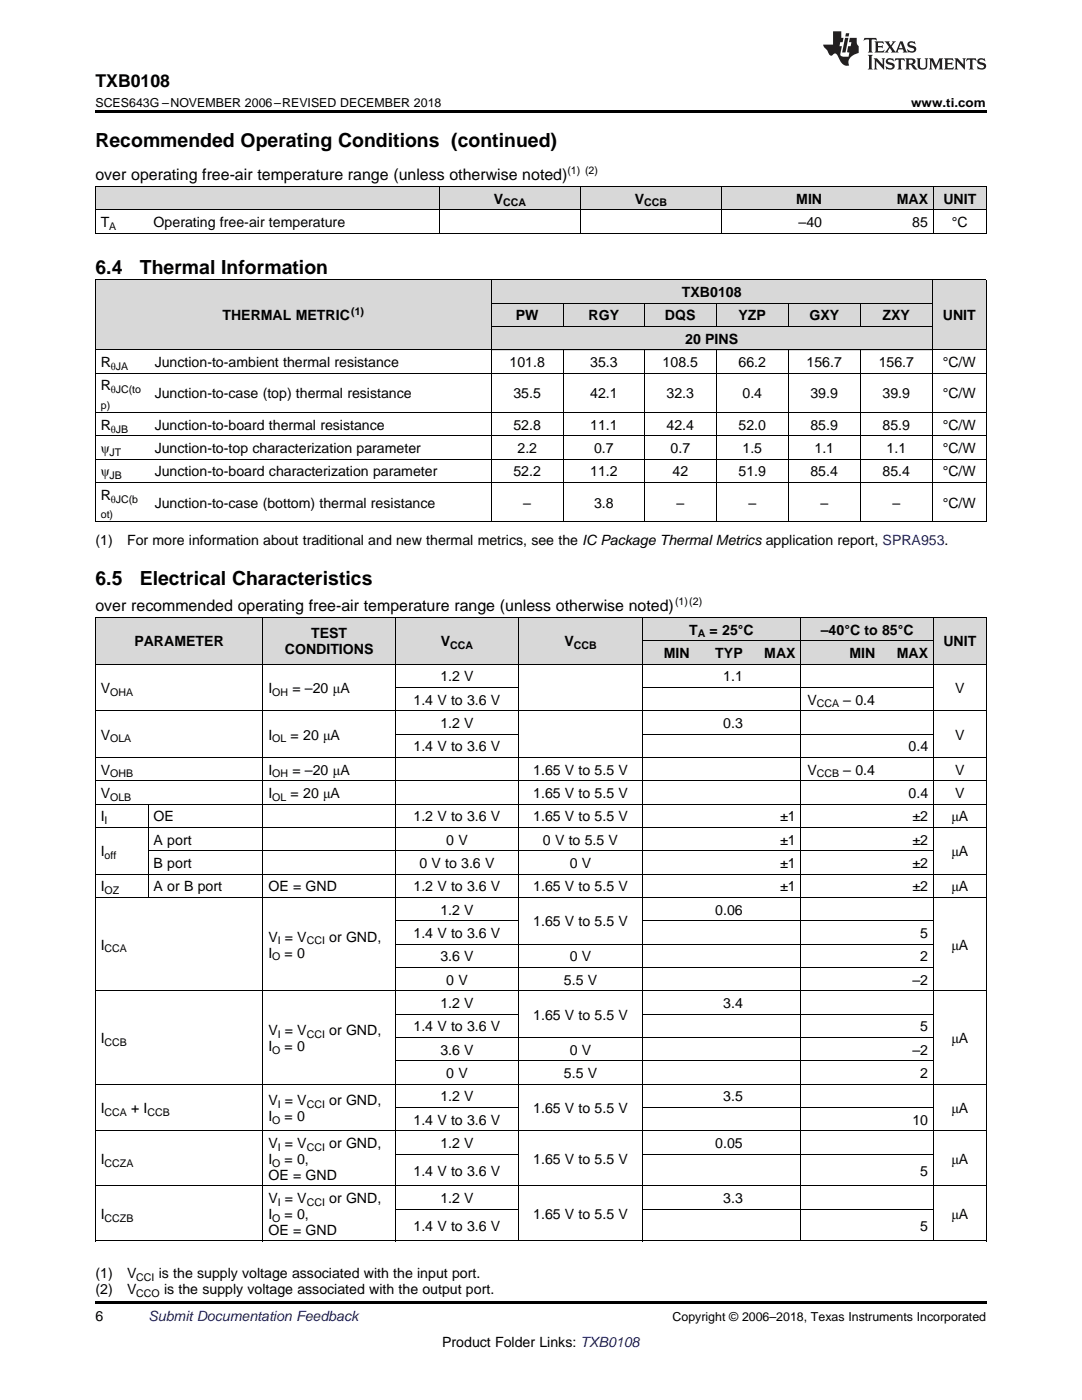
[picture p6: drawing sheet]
<svg xmlns="http://www.w3.org/2000/svg" width="216mm" height="279mm" viewBox="0 0 216 279" stroke-linecap="round" stroke-linejoin="round" font-family="sans-serif">
<defs><g id="words">
<g font-size="3.9">
<text x="19" y="29.3">Recommended Operating Conditions (continued)</text>
<text x="19" y="54.6">6.4</text>
<text x="27.9" y="54.6">Thermal Information</text>
<text x="19" y="116.8">6.5</text>
<text x="27.9" y="116.8">Electrical Characteristics</text>
</g>
<text font-size="3.5" x="19" y="17.3">TXB0108</text>
<g font-size="3.2">
<text x="19" y="36">over operating free-air temperature range (unless otherwise noted)</text>
<text x="19" y="122">over recommended operating free-air temperature range (unless otherwise noted)</text>
</g>
<g font-size="2.8">
<text x="98.5" y="40.6">V</text>
<text x="126.7" y="40.6">V</text>
<text x="158.9" y="40.6">MIN</text>
<text x="178.9" y="40.6">MAX</text>
<text x="188.2" y="40.6">UNIT</text>
<text x="20.1" y="45.3">T</text>
<text x="30.7" y="45.3">Operating free-air temperature</text>
<text x="159.3" y="45.3">–40</text>
<text x="182" y="45.3">85</text>
<text x="189.9" y="45.3">°C</text>
<text x="136.1" y="59.3">TXB0108</text>
<text x="44.4" y="64">THERMAL METRIC</text>
<text x="102.9" y="64">PW</text>
<text x="117.4" y="64">RGY</text>
<text x="132.7" y="64">DQS</text>
<text x="147.4" y="64">YZP</text>
<text x="161.5" y="64">GXY</text>
<text x="176.1" y="64">ZXY</text>
<text x="188.1" y="64">UNIT</text>
<text x="136.7" y="68.6">20 PINS</text>
<text x="20.1" y="73.3">R</text>
<text x="20.1" y="77.9">R</text>
<text x="30.9" y="73.3">Junction-to-ambient thermal resistance</text>
<text x="101.7" y="73.3">101.8</text>
<text x="117.8" y="73.3">35.3</text>
<text x="132.2" y="73.3">108.5</text>
<text x="147.4" y="73.3">66.2</text>
<text x="160.9" y="73.3">156.7</text>
<text x="175.3" y="73.3">156.7</text>
<text x="188.1" y="73.3">°C/W</text>
<text x="30.9" y="79.5">Junction-to-case (top) thermal resistance</text>
<text x="102.4" y="79.5">35.5</text>
<text x="117.8" y="79.5">42.1</text>
<text x="133" y="79.5">32.3</text>
<text x="148.2" y="79.5">0.4</text>
<text x="161.7" y="79.5">39.9</text>
<text x="176.1" y="79.5">39.9</text>
<text x="188.1" y="79.5">°C/W</text>
<text x="20.1" y="85.8">R</text>
<text x="30.9" y="85.8">Junction-to-board thermal resistance</text>
<text x="102.4" y="85.8">52.8</text>
<text x="117.8" y="85.8">11.1</text>
<text x="133" y="85.8">42.4</text>
<text x="147.4" y="85.8">52.0</text>
<text x="161.7" y="85.8">85.9</text>
<text x="176.1" y="85.8">85.9</text>
<text x="188.1" y="85.8">°C/W</text>
<text x="20.1" y="90.4">ψ</text>
<text x="20.1" y="95.1">ψ</text>
<text x="30.9" y="90.4">Junction-to-top characterization parameter</text>
<text x="30.9" y="95.1">Junction-to-board characterization parameter</text>
<text x="102.4" y="95.1">52.2</text>
<text x="103.3" y="90.4">2.2</text>
<text x="117.8" y="95.1">11.2</text>
<text x="118.5" y="90.4">0.7</text>
<text x="133.8" y="90.4">0.7</text>
<text x="134.2" y="95.1">42</text>
<text x="147.4" y="95.1">51.9</text>
<text x="148.2" y="90.4">1.5</text>
<text x="161.7" y="95.1">85.4</text>
<text x="162.5" y="90.4">1.1</text>
<text x="176.1" y="95.1">85.4</text>
<text x="176.9" y="90.4">1.1</text>
<text x="188.1" y="90.4">°C/W</text>
<text x="188.1" y="95.1">°C/W</text>
<text x="20.1" y="99.7">R</text>
<text x="30.9" y="101.3">Junction-to-case (bottom) thermal resistance</text>
<text x="104.4" y="101.3">–</text>
<text x="118.5" y="101.3">3.8</text>
<text x="135" y="101.3">–</text>
<text x="149.3" y="101.3">–</text>
<text x="163.7" y="101.3">–</text>
<text x="178.1" y="101.3">–</text>
<text x="188.1" y="101.3">°C/W</text>
<text x="19" y="108.8">(1)</text>
<text x="25.4" y="108.8">For more information about traditional and new thermal metrics, see the IC Package Thermal Metrics application report, SPRA953.</text>
<text x="26.8" y="129">PARAMETER</text>
<text x="56.8" y="130.6">CONDITIONS</text>
<text x="62.1" y="127.4">TEST</text>
<text x="87.9" y="129">V</text>
<text x="112.6" y="129">V</text>
<text x="132.5" y="131.3">MIN</text>
<text x="137.5" y="126.6">T</text>
<text x="141.6" y="126.6">= 25°C</text>
<text x="142.7" y="131.3">TYP</text>
<text x="152.5" y="131.3">MAX</text>
<text x="163.8" y="126.6">–40°C to</text>
<text x="169.5" y="131.3">MIN</text>
<text x="176" y="126.6">85°C</text>
<text x="178.9" y="131.3">MAX</text>
<text x="188.2" y="129">UNIT</text>
<text x="87.9" y="136">1.2 V</text>
<text x="144.3" y="136">1.1</text>
<text x="20.1" y="138.3">V</text>
<text x="53.6" y="138.3">I</text>
<text x="58.3" y="138.3">= –20 μA</text>
<text x="82.5" y="140.6">1.4 V to 3.6 V</text>
<text x="161.1" y="140.6">V</text>
<text x="168.3" y="140.6">– 0.4</text>
<text x="190.6" y="138.3">V</text>
<text x="20.1" y="147.6">V</text>
<text x="53.6" y="147.6">I</text>
<text x="58" y="147.6">= 20 μA</text>
<text x="82.5" y="149.9">1.4 V to 3.6 V</text>
<text x="87.9" y="145.3">1.2 V</text>
<text x="144.3" y="145.3">0.3</text>
<text x="181.3" y="149.9">0.4</text>
<text x="190.6" y="147.6">V</text>
<text x="20.1" y="154.6">V</text>
<text x="53.6" y="154.6">I</text>
<text x="58.3" y="154.6">= –20 μA</text>
<text x="106.4" y="154.6">1.65 V to 5.5 V</text>
<text x="161.1" y="154.6">V</text>
<text x="168.3" y="154.6">– 0.4</text>
<text x="190.6" y="154.6">V</text>
<text x="20.1" y="159.2">V</text>
<text x="53.6" y="159.2">I</text>
<text x="58" y="159.2">= 20 μA</text>
<text x="106.4" y="159.2">1.65 V to 5.5 V</text>
<text x="181.3" y="159.2">0.4</text>
<text x="190.6" y="159.2">V</text>
<text x="20.1" y="163.9">I</text>
<text x="30.7" y="163.9">OE</text>
<text x="82.5" y="163.9">1.2 V to 3.6 V</text>
<text x="106.4" y="163.9">1.65 V to 5.5 V</text>
<text x="155.7" y="163.9">±1</text>
<text x="182.1" y="163.9">±2</text>
<text x="189.8" y="163.9">μA</text>
<text x="20.1" y="170.9">I</text>
<text x="30.7" y="168.6">A port</text>
<text x="30.7" y="173.2">B port</text>
<text x="83.7" y="173.2">0 V to 3.6 V</text>
<text x="89" y="168.6">0 V</text>
<text x="108.3" y="168.6">0 V to 5.5 V</text>
<text x="113.7" y="173.2">0 V</text>
<text x="155.7" y="168.6">±1</text>
<text x="155.7" y="173.2">±1</text>
<text x="182.1" y="168.6">±2</text>
<text x="182.1" y="173.2">±2</text>
<text x="189.8" y="170.9">μA</text>
<text x="20.1" y="177.9">I</text>
<text x="30.7" y="177.9">A or B port</text>
<text x="53.6" y="177.9">OE = GND</text>
<text x="82.5" y="177.9">1.2 V to 3.6 V</text>
<text x="106.4" y="177.9">1.65 V to 5.5 V</text>
<text x="155.7" y="177.9">±1</text>
<text x="182.1" y="177.9">±2</text>
<text x="189.8" y="177.9">μA</text>
<text x="87.9" y="182.5">1.2 V</text>
<text x="106.4" y="184.9">1.65 V to 5.5 V</text>
<text x="142.7" y="182.5">0.06</text>
<text x="20.1" y="189.5">I</text>
<text x="53.6" y="187.9">V = V</text>
<text x="53.6" y="191.1">I</text>
<text x="56.8" y="191.1">= 0</text>
<text x="65.7" y="187.9">or GND,</text>
<text x="82.5" y="187.2">1.4 V to 3.6 V</text>
<text x="87.9" y="191.8">3.6 V</text>
<text x="113.7" y="191.8">0 V</text>
<text x="183.6" y="187.2">5</text>
<text x="183.6" y="191.8">2</text>
<text x="189.8" y="189.5">μA</text>
<text x="89" y="196.5">0 V</text>
<text x="112.5" y="196.5">5.5 V</text>
<text x="182.1" y="196.5">–2</text>
<text x="87.9" y="201.2">1.2 V</text>
<text x="106.4" y="203.5">1.65 V to 5.5 V</text>
<text x="144.3" y="201.2">3.4</text>
<text x="20.1" y="208.1">I</text>
<text x="53.6" y="206.6">V = V</text>
<text x="53.6" y="209.7">I</text>
<text x="56.8" y="209.7">= 0</text>
<text x="65.7" y="206.6">or GND,</text>
<text x="82.5" y="205.8">1.4 V to 3.6 V</text>
<text x="183.6" y="205.8">5</text>
<text x="189.8" y="208.1">μA</text>
<text x="87.9" y="210.5">3.6 V</text>
<text x="89" y="215.1">0 V</text>
<text x="112.5" y="215.1">5.5 V</text>
<text x="113.7" y="210.5">0 V</text>
<text x="182.1" y="210.5">–2</text>
<text x="183.6" y="215.1">2</text>
<text x="53.6" y="220.5">V = V</text>
<text x="65.7" y="220.5">or GND,</text>
<text x="87.9" y="219.8">1.2 V</text>
<text x="144.3" y="219.8">3.5</text>
<text x="20.1" y="222.1">I</text>
<text x="26.2" y="222.1">+ I</text>
<text x="53.6" y="223.7">I</text>
<text x="56.8" y="223.7">= 0</text>
<text x="82.5" y="224.4">1.4 V to 3.6 V</text>
<text x="106.4" y="222.1">1.65 V to 5.5 V</text>
<text x="182.1" y="224.4">10</text>
<text x="189.8" y="222.1">μA</text>
<text x="20.1" y="232.3">I</text>
<text x="53.6" y="229.1">V = V</text>
<text x="53.6" y="232.3">I</text>
<text x="56.8" y="232.3">= 0,</text>
<text x="65.7" y="229.1">or GND,</text>
<text x="87.9" y="229.1">1.2 V</text>
<text x="106.4" y="232.3">1.65 V to 5.5 V</text>
<text x="142.7" y="229.1">0.05</text>
<text x="189.8" y="232.3">μA</text>
<text x="53.6" y="235.4">OE = GND</text>
<text x="82.5" y="234.6">1.4 V to 3.6 V</text>
<text x="183.6" y="234.6">5</text>
<text x="20.1" y="243.3">I</text>
<text x="53.6" y="240.1">V = V</text>
<text x="53.6" y="243.3">I</text>
<text x="56.8" y="243.3">= 0,</text>
<text x="65.7" y="240.1">or GND,</text>
<text x="82.5" y="245.6">1.4 V to 3.6 V</text>
<text x="87.9" y="240.1">1.2 V</text>
<text x="106.4" y="243.3">1.65 V to 5.5 V</text>
<text x="144.3" y="240.1">3.3</text>
<text x="183.6" y="245.6">5</text>
<text x="189.8" y="243.3">μA</text>
<text x="53.6" y="246.5">OE = GND</text>
<text x="19" y="255.1">(1)</text>
<text x="25.4" y="255.1">V</text>
<text x="31.7" y="255.1">is the supply voltage associated with the input port.</text>
<text x="19" y="263.6">6</text>
<text x="19" y="258.2">(2)</text>
<text x="25.4" y="258.2">V</text>
<text x="32.7" y="258.2">is the supply voltage associated with the output port.</text>
<text x="88.2" y="268.9">Product Folder Links: TXB0108</text>
</g>
<text font-size="2.8" fill="#0000c8" x="29.6" y="263.6">Submit Documentation Feedback</text>
<g font-size="2.5">
<text x="19" y="21.4">SCES643G –NOVEMBER 2006–REVISED DECEMBER 2018</text>
<text x="181.8" y="21.4">www.ti.com</text>
<text x="134.2" y="263.6">Copyright © 2006–2018, Texas Instruments Incorporated</text>
</g>
<g font-size="2.1">
<text x="113.2" y="34.7">(1) (2)</text>
<text x="100.4" y="41.2">CCA</text>
<text x="128.6" y="41.2">CCB</text>
<text x="21.8" y="45.9">A</text>
<text x="70.1" y="62.8">(1)</text>
<text x="22.1" y="73.8">θJA</text>
<text x="20.1" y="81.7">p)</text>
<text x="22.1" y="78.5">θJC(to</text>
<text x="22.1" y="86.3">θJB</text>
<text x="21.9" y="91">JT</text>
<text x="21.9" y="95.6">JB</text>
<text x="22.1" y="100.3">θJC(b</text>
<text x="20.1" y="103.5">ot)</text>
<text x="134.7" y="120.7">(1)(2)</text>
<text x="89.8" y="129.5">CCA</text>
<text x="114.5" y="129.5">CCB</text>
<text x="139.2" y="127.2">A</text>
<text x="22" y="138.9">OHA</text>
<text x="54.3" y="138.9">OH</text>
<text x="163" y="141.2">CCA</text>
<text x="22" y="148.2">OLA</text>
<text x="54.3" y="148.2">OL</text>
<text x="22" y="155.2">OHB</text>
<text x="54.3" y="155.2">OH</text>
<text x="163" y="155.2">CCB</text>
<text x="22" y="159.8">OLB</text>
<text x="54.3" y="159.8">OL</text>
<text x="20.9" y="164.5">I</text>
<text x="20.9" y="171.4">off</text>
<text x="20.9" y="178.4">OZ</text>
<text x="20.9" y="190.1">CCA</text>
<text x="54.3" y="191.7">O</text>
<text x="55.4" y="188.5">I</text>
<text x="61.2" y="188.5">CCI</text>
<text x="20.9" y="208.7">CCB</text>
<text x="55.4" y="207.1">I</text>
<text x="61.2" y="207.1">CCI</text>
<text x="54.3" y="210.3">O</text>
<text x="55.4" y="221.1">I</text>
<text x="61.2" y="221.1">CCI</text>
<text x="20.9" y="222.7">CCA</text>
<text x="29.4" y="222.7">CCB</text>
<text x="54.3" y="224.3">O</text>
<text x="20.9" y="232.8">CCZA</text>
<text x="54.3" y="232.8">O</text>
<text x="55.4" y="229.7">I</text>
<text x="61.2" y="229.7">CCI</text>
<text x="20.9" y="243.8">CCZB</text>
<text x="54.3" y="243.8">O</text>
<text x="55.4" y="240.7">I</text>
<text x="61.2" y="240.7">CCI</text>
<text x="27.2" y="255.6">CCI</text>
<text x="27.2" y="258.8">CCO</text>
</g>
</g></defs>
<g fill="#d8d8d8">
<path d="M19 123.3h10.6v9.3h-10.6z"/>
<path d="M29.6 123.3h22.9v9.3h-22.9z"/>
<path d="M52.5 123.3h26.4v9.3h-26.4z"/>
<path d="M78.9 123.3h24.6v9.3h-24.6z"/>
<path d="M103.5 123.3h24.7v9.3h-24.7z"/>
<path d="M186.3 123.3h10.5v9.3h-10.5z"/>
<path d="M128.2 127.9h10.5v4.7h-10.5z"/>
<path d="M138.7 127.9h10.6v4.7h-10.6z"/>
<path d="M149.3 127.9h10.6v4.7h-10.6z"/>
<path d="M159.9 127.9h15.8v4.7h-15.8z"/>
<path d="M175.7 127.9h10.6v4.7h-10.6z"/>
<path d="M128.2 123.3h10.5v4.6h-10.5z"/>
<path d="M138.7 123.3h10.6v4.6h-10.6z"/>
<path d="M149.3 123.3h10.6v4.6h-10.6z"/>
<path d="M159.9 123.3h15.8v4.6h-15.8z"/>
<path d="M175.7 123.3h10.6v4.6h-10.6z"/>
<path d="M19 55.9h10.8v14h-10.8z"/>
<path d="M29.8 55.9h68.2v14h-68.2z"/>
<path d="M186.1 55.9h10.7v14h-10.7z"/>
<path d="M98 65.2h14.4v4.7h-14.4z"/>
<path d="M112.4 65.2h16.2v4.7h-16.2z"/>
<path d="M128.6 65.2h14.3v4.7h-14.3z"/>
<path d="M142.9 65.2h14.4v4.7h-14.4z"/>
<path d="M157.3 65.2h14.4v4.7h-14.4z"/>
<path d="M171.7 65.2h14.4v4.7h-14.4z"/>
<path d="M98 60.6h14.4v4.6h-14.4z"/>
<path d="M112.4 60.6h16.2v4.6h-16.2z"/>
<path d="M128.6 60.6h14.3v4.6h-14.3z"/>
<path d="M142.9 60.6h14.4v4.6h-14.4z"/>
<path d="M157.3 60.6h14.4v4.6h-14.4z"/>
<path d="M171.7 60.6h14.4v4.6h-14.4z"/>
<path d="M98 55.9h14.4v4.7h-14.4z"/>
<path d="M112.4 55.9h16.2v4.7h-16.2z"/>
<path d="M128.6 55.9h14.3v4.7h-14.3z"/>
<path d="M142.9 55.9h14.4v4.7h-14.4z"/>
<path d="M157.3 55.9h14.4v4.7h-14.4z"/>
<path d="M171.7 55.9h14.4v4.7h-14.4z"/>
<path d="M19 37.3h10.6v4.6h-10.6z"/>
<path d="M29.6 37.3h38.7v4.6h-38.7z"/>
<path d="M68.3 37.3h19.4v4.6h-19.4z"/>
<path d="M87.7 37.3h28.2v4.6h-28.2z"/>
<path d="M115.9 37.3h28.1v4.6h-28.1z"/>
<path d="M144 37.3h21.1v4.6h-21.1z"/>
<path d="M165.1 37.3h21.2v4.6h-21.2z"/>
<path d="M186.3 37.3h10.5v4.6h-10.5z"/>
</g>
<g fill="#000">
<path d="M19 22h177.8v.5h-177.8zM19 46.5l.2 .1zM68.2 46.5l.1 .1zM87.6 46.5l.1 .1zM115.7 46.5l.2 .1zM143.9 46.5l.1 .1zM165 46.5l.1 .1zM186.2 46.5l.1 .1zM196.7 46.5l.1 .1zM19 104.1l.2 .1zM97.9 104.1l.1 .1zM112.3 104.1l.1 .1z"/>
<path d="M128.5 104.1l.1 .1zM142.8 104.1l.1 .1zM157.2 104.1l.1 .1zM171.6 104.1l.1 .1zM185.9 104.1l.2 .1zM196.7 104.1l.1 .1zM19 259.7h177.8v.5h-177.8z"/>
</g>
<g fill="none" stroke="#000" stroke-width=".2">
<path d="M19 37.2h177.8M19.1 37.2v9.4M87.6 37.2v9.4M115.8 37.2v9.4M144 37.2v9.4M186.2 37.2v9.4M196.8 37.2v9.4M19 55.9h177.8M19 46.5h177.8M19 41.9h177.8M19.1 55.9v48.3M98 55.9v48.3"/>
<path d="M186 55.9v48.3M196.8 55.9v48.3M19 74.5h177.8M19 69.8h177.8M98 65.2h88.1M98 60.5h88M112.4 60.5v4.7M112.4 69.8v34.4M128.5 60.5v4.7M128.5 69.8v34.4M142.9 60.5v4.7M142.9 69.8v34.4"/>
<path d="M157.3 60.5v4.7M157.3 69.8v34.4M171.6 60.5v4.7M171.6 69.8v34.4M19 96.3h177.8M19 91.6h177.8M19 87h177.8M19 82.3h177.8M19 104.1h177.8M19 132.5h177.8M19 123.2h177.8M19.1 123.2v124.5"/>
<path d="M52.4 123.2v124.5M78.8 123.2v124.5M78.9 137.2h24.6M103.5 123.2v124.5M128.1 123.2v124.5M128.2 137.2h58.1M128.2 127.9h58.1M159.8 123.2v124.5M186.2 123.2v124.5M196.8 123.2v124.5M19 155.8h177.8M19 151.1h177.8"/>
<path d="M19 141.8h177.8M78.9 146.5h24.6M128.2 146.5h58.1M19 179.1h177.8M19 174.4h177.8M19 165.1h177.8M19 160.5h177.8M29.5 160.5v18.6M29.6 169.8h156.7M19 197.7h177.8M78.9 193.1h107.4M78.9 188.4h107.4"/>
<path d="M78.9 183.7h24.6M128.2 183.7h58.1M19 216.3h177.8M78.9 211.7h107.4M78.9 207h107.4M78.9 202.4h24.6M128.2 202.4h58.1M19 236.7h177.8M19 225.7h177.8M78.9 230.3h24.6M78.9 221h24.6M128.2 230.3h58.1"/>
<path d="M128.2 221h58.1M19 247.7h177.8M78.9 241.3h24.6M128.2 241.3h58.1"/>
</g>
<g fill="#231f20">
<path d="M172.5 7.6l-.1 .5 .4-.2h.6v.1v2.1l-.2 .4h.9l-.2-.4v-2.1l.1-.1h.5l.5 .2-.2-.5zM174.5 8.3l.2 .3v1.5l-.2 .4h1.8l.2-.6a1.04 1.04 0 0 1-1.3 .2v-.7h.6l.3 .2v-.6l-.3 .2h-.6v-.6l.8-.1 .4 .3-.2-.5zM176.5 8.3l.9 1.1-.9 1.1h.8l-.2-.2 .4-.7 .5 .7-.2 .2h1.5l-.2-.2 .2-.4h.9l.1 .4-.2 .2h1l-.3-.3-.7-1.9h-.5l-.9 2-.8-1 .9-1h-.8l.1 .3-.4 .5-.3-.6 .1-.2zM179.7 8.6l.4 1h-.7zM181.3 8.4a.63 .63 0 0 0-.2 .7 .63 .63 0 0 0 .6 .4l.6 .2 .1 .2a.75 .75 0 0 1-.7 .4 .75 .75 0 0 1-.6-.5l.1 .7 .1-.1a1.11 1.11 0 0 0 1.5-.6 1.13 1.13 0 0 0-1.2-.8l-.1-.4a1.04 1.04 0 0 1 1.2 .2l-.2-.5-.2 .1-.4-.2zM173.2 10.9l.2 .4v2.2l-.2 .4h1l-.3-.4v-2.2l.3-.4zM174.3 11.6l.3 .4v1.5l-.3 .4h.8l-.2-.4v-1.3l1.5 1.7v-1.9l.2-.4h-.7l.2 .4v.9l-1.1-1.3zM177 11.8a.62 .62 0 0 0-.2 .7 .62 .62 0 0 0 .6 .4l.6 .1 .1 .3a.76 .76 0 0 1-.7 .3 .76 .76 0 0 1-.7-.4l.2 .7 .1-.1a1.11 1.11 0 0 0 1.5-.6 1.13 1.13 0 0 0-1.2-.8l-.1-.4a1.04 1.04 0 0 1 1.2 .2l-.2-.6-.2 .1-.5-.1zM178.7 11.6l-.2 .6a.61 .61 0 0 1 .8-.3v1.6l-.2 .4h.9l-.2-.4v-1.6a.63 .63 0 0 1 .7 .3l-.1-.6zM180.6 11.6l.3 .4v1.5l-.3 .4h1l-.2-.2-.1-.8 .6 .2a.76 .76 0 0 0 1.2 .7l-1-1a.58 .58 0 0 0 .6-.5 .58 .58 0 0 0-.5-.6zM181.4 11.9h.1a.45 .45 0 0 1 .5 .1 .45 .45 0 0 1 .1 .5l-.8 .2zM182.9 11.6l.2 .2a2.17 2.17 0 0 0 .3 1.9 .99 .99 0 0 0 1.6-.6v-1.1l.2-.4h-.7l.2 .2a1.92 1.92 0 0 1-.2 1.8 .6 .6 0 0 1-.9-.5v-1.1l.2-.4zM185.4 11.6l.2 .4v1.5l-.2 .4h.7l-.2-.4v-1.4l.8 1.8 .8-1.8v1.4l-.2 .4h.9l-.2-.4v-1.5l.2-.4h-.8l-.6 1.5-.6-1.5zM188.4 11.6l.2 .4v1.5l-.2 .4h1.8l.1-.6a1.04 1.04 0 0 1-1.2 .1v-.6h.5l.4 .2v-.6l-.4 .2h-.5v-.7h.8l.3 .3-.1-.6zM190.5 11.6l.2 .4v1.5l-.2 .4h.7l-.2-.4v-1.3l1.5 1.7v-1.9l.2-.4h-.7l.2 .4v.9l-1.1-1.3zM192.9 11.6l-.1 .6a.61 .61 0 0 1 .7-.3l.1 1.6-.3 .4h1l-.3-.4 .1-1.6a.63 .63 0 0 1 .7 .3l-.1-.6zM195.2 11.8a.62 .62 0 0 0-.2 .7 .62 .62 0 0 0 .6 .4l.6 .1 .1 .3a.76 .76 0 0 1-.7 .3 .76 .76 0 0 1-.6-.4l.1 .7 .1-.1a1.11 1.11 0 0 0 1.6-.6 1.13 1.13 0 0 0-1.3-.8l-.1-.4a1.04 1.04 0 0 1 1.2 .2l-.1-.6-.2 .1-.5-.1z"/>
<path d="M166.2 6.3v2.6h-1.9v.4l.8 .9a.91 .91 0 0 0 1 .8 .56 .56 0 0 1 .5-.3 .56 .56 0 0 1 .5 .3l.4 .8a1.53 1.53 0 0 0 1.9 1.2 1.54 1.54 0 0 1 1-2.1l.9-.3v-1.4a1.52 1.52 0 0 1-.4-1.6h-1.3l-.2 .8h.5l-.2 .8h-.5l-.1 1v.2l.4 .1-.2 .8a1.93 1.93 0 0 1-1.6-.3l.3-1.8h-.5l.2-.8h.4l.2-.8h-.4v-1.3zM168.6 7.6l-.6 2.9h.7l.6-2.9zM168.8 6.6l-.1 .7h.6l.2-.7z"/>
</g>
<use href="#words"/>
</svg>
